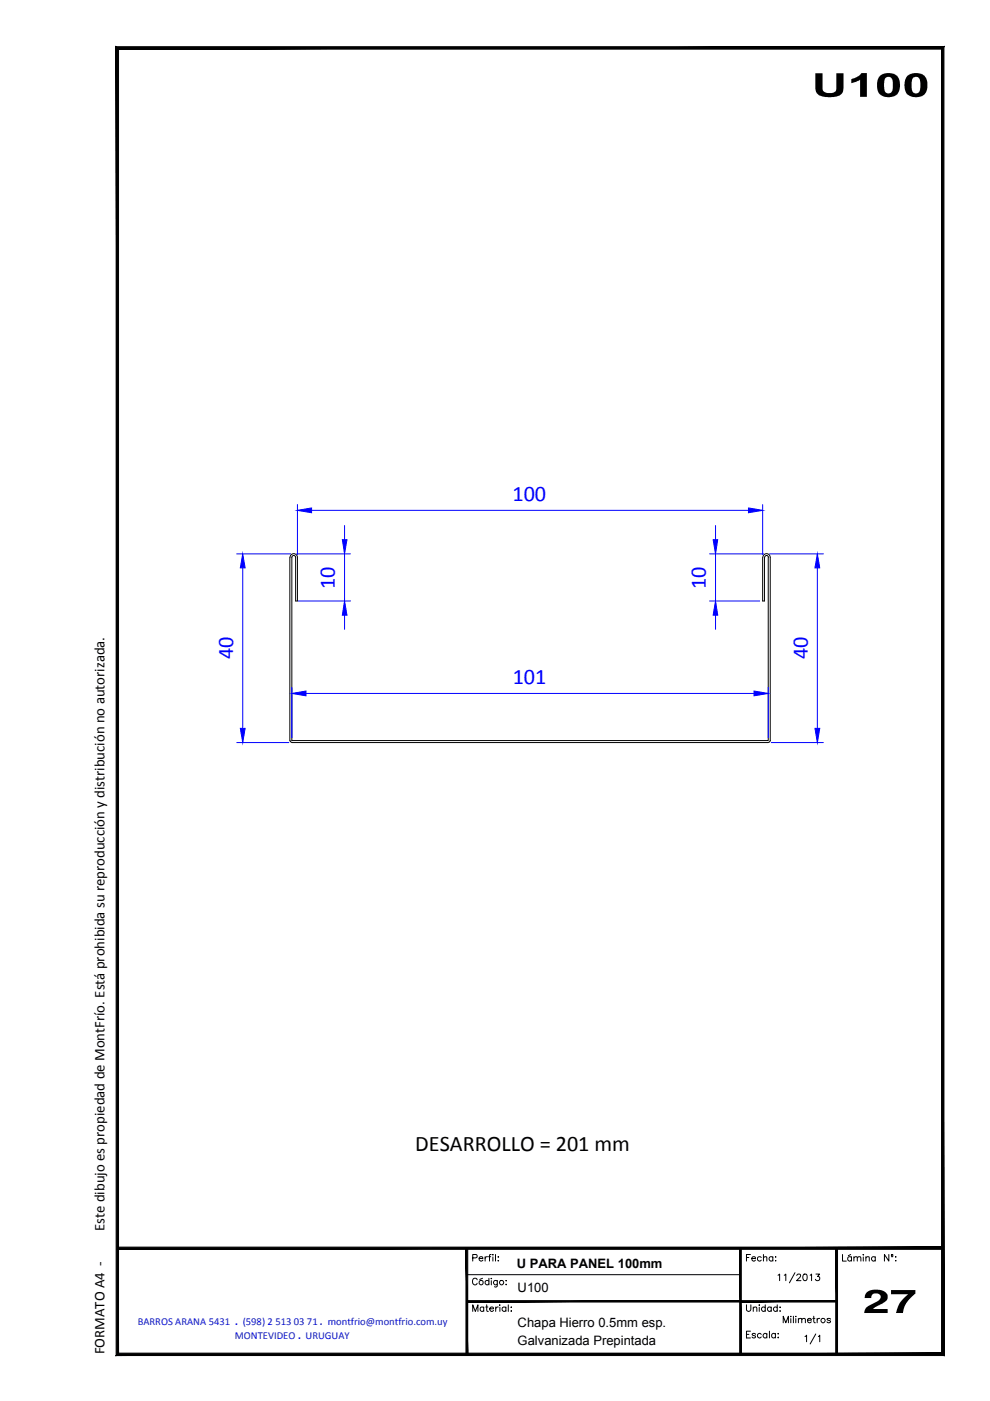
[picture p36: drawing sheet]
<svg xmlns="http://www.w3.org/2000/svg" width="210mm" height="297mm" viewBox="0 0 210 297" stroke-linecap="round" stroke-linejoin="round" font-family="sans-serif">
<defs><g id="words">
<g font-size="4.7" fill="#00f">
<text x="108.7" y="106.2">100</text>
<text x="71" y="124.9" transform="rotate(-90 71 124.9)">10</text>
<text x="149.6" y="124.9" transform="rotate(-90 149.6 124.9)">10</text>
<text x="49.4" y="139.8" transform="rotate(-90 49.4 139.8)">40</text>
<text x="171.3" y="139.8" transform="rotate(-90 171.3 139.8)">40</text>
<text x="108.7" y="145">101</text>
</g>
<text font-size="4.7" x="88" y="244.1">DESARROLLO = 201 mm</text>
<g font-size="3.1">
<text x="22.1" y="261" transform="rotate(-90 22.1 261)">Este dibujo es propiedad de MontFrío. Está prohibida su reproducción y distribución no autorizada.</text>
<text x="22.1" y="287.1" transform="rotate(-90 22.1 287.1)">FORMATO A4 -</text>
</g>
<g font-size="2.8">
<text x="109.6" y="268.8">U PARA PANEL 100mm</text>
<text x="109.8" y="273.9">U100</text>
<text x="109.8" y="281.3">Chapa Hierro 0.5mm esp.</text>
<text x="109.8" y="285.1">Galvanizada Prepintada</text>
</g>
<g font-size="2.2" fill="#0012ba">
<text x="29.2" y="281">BARROS ARANA 5431 . (598) 2 513 03 71 . montfrio@montfrio.com.uy</text>
<text x="49.8" y="283.8">MONTEVIDEO . URUGUAY</text>
</g>
</g></defs>
<g fill="none" stroke="#000" stroke-width=".21">
<path d="M61.5 118.2v38.8M61.9 118.2v38.8h101v-38.8M62.7 118.2a.4 .4 0 0 0-.4-.4 .4 .4 0 0 0-.4 .4M62.7 118.2v9.2h.4v-9.2M63.1 118.2a.78 .78 0 0 0-.8-.8 .78 .78 0 0 0-.8 .8M161.7 118.2v9.2h.4v-9.2M162.9 118.2a.4 .4 0 0 0-.4-.4 .4 .4 0 0 0-.4 .4M163.3 118.2v38.8l-.4 .4M163.3 118.2a.78 .78 0 0 0-.8-.8 .78 .78 0 0 0-.8 .8M61.5 157l.4 .4M61.9 157.4h101M99 270.3h58"/>
<path d="M100.2 278v-1.4l.6 1.4 .5-1.4v1.4M100.2 266.7l.9-.1v-.5l-.9-.1v1.4M101.2 271.4a.5 .5 0 0 0-.6-.4 .5 .5 0 0 0-.4 .5v.4a.5 .5 0 0 0 .4 .5 .5 .5 0 0 0 .6-.3M101.6 266.8h.8a.46 .46 0 0 0-.5-.3 .46 .46 0 0 0-.4 .4 .46 .46 0 0 0 .4 .5l.5-.2M102.3 271l-.6 .3M102.6 277.3a.43 .43 0 0 0-.7-.1 .43 .43 0 0 0 0 .7 .43 .43 0 0 0 .7-.1M102.6 277.1v.9M102.9 266.4v1M103 277.1h.4M103.2 276.6v1.4h.3M103.4 266.4l-.5 .2v.2M103.6 266.4h.4"/>
<path d="M103.7 271.7a.45 .45 0 0 0-.7-.1 .45 .45 0 0 0 0 .7 .45 .45 0 0 0 .7-.1M103.7 271v1.4M103.8 277.5h.8a.42 .42 0 0 0-.6-.3 .42 .42 0 0 0-.1 .6l.3 .2 .4-.2M104.1 266h-.3v1.4M104.2 271v.1zM104.2 271.5v.9M104.5 266v.1zM104.5 266.5v.9M105.1 266v1.4M105.1 277.1v.9M105.4 271.5v1.3l-.2 .1-.4-.1M105.4 271.7a.45 .45 0 0 0-.6-.1 .45 .45 0 0 0 0 .7 .45 .45 0 0 0 .6-.1"/>
<path d="M105.6 266.5h.1zM105.6 267.3h.1zM105.6 277.1a.43 .43 0 0 0-.5 .4M105.9 276.7h.1zM106 277.2v.8M107.3 277.3a.45 .45 0 0 0-.7-.1 .45 .45 0 0 0 0 .7 .45 .45 0 0 0 .7-.1M107.3 271.5h.1zM107.3 272.3h.1zM107.3 277.1v.9M107.8 276.6v1.4M108.3 277.2h.1zM108.3 278h.1z"/>
<path d="M158.3 276.6v1.2l.4 .2h.3l.2-.4v-1M158.3 266.6h.5M159.1 266h-.8v1.4M159.4 266.8h.8a.42 .42 0 0 0-.6-.3 .42 .42 0 0 0-.1 .7l.2 .2 .5-.2M159.7 277.4l.3-.3 .4 .1 .1 .8M159.7 277.1v.9M161 276.6v.2zM161 277.2v.8M161.4 266.6a.45 .45 0 0 0-.7 0 .45 .45 0 0 0 0 .6 .45 .45 0 0 0 .7 0M161.9 266.7l.3-.3 .3 .1 .1 .9M161.9 266v1.4M162.2 277.3a.45 .45 0 0 0-.6-.1 .45 .45 0 0 0 0 .7 .45 .45 0 0 0 .6-.1"/>
<path d="M162.2 276.6v1.4M163.5 277.3a.45 .45 0 0 0-.6-.1 .45 .45 0 0 0 0 .7 .45 .45 0 0 0 .6-.1M163.5 277.1v.9M163.9 266.6a.45 .45 0 0 0-.7 0 .45 .45 0 0 0 0 .6 .45 .45 0 0 0 .7 0M163.9 266.4v1M164.4 266.5h.1zM164.5 267.3v.1zM164.8 277.3a.45 .45 0 0 0-.7-.1 .45 .45 0 0 0 0 .7 .45 .45 0 0 0 .7-.1M164.8 276.6v1.4M165 270.4l.3-.3v1.4M165.3 277.2h.2zM165.3 278h.2z"/>
<path d="M166.3 270.4l.3-.3v1.4M167.7 279.1v.1zM167.7 279.6v.9M168.2 279.1v1.4M168.6 269.8l-1.2 2.2M168.7 279.1v.1zM168.7 279.6v.9M168.9 270.4l.2-.2 .4-.1 .2 .4-.8 1h.9M169.3 279.8l.3-.3 .4 .1v.9M169.3 279.5v1M170 279.8l.3-.3 .4 .1 .1 .9M170.4 270.2l.4-.1a.77 .77 0 0 1 .3 .8 .77 .77 0 0 1-.5 .6 .89 .89 0 0 1-.2-1.3z"/>
<path d="M171.2 279.9h.8a.45 .45 0 0 0-.7-.3 .45 .45 0 0 0 .1 .8l.3 .1 .3-.3M171.8 270.4l.3-.3v1.4M172.3 279.5h.5M172.5 279.1v1.1l.4 .3M173 270.1h.8l-.5 .5a.47 .47 0 0 1 .5 .5 .47 .47 0 0 1-.4 .5 .47 .47 0 0 1-.5-.4M173.3 279.5v1M173.8 279.5a.43 .43 0 0 0-.5 .4M176.1 279.7l-.3-.2-.4 .1v.2l.6 .2 .1 .2-.3 .3-.5-.3M178.6 266v1.4h.8M180.4 266l-.5 .2M180.5 266.6a.45 .45 0 0 0-.6 0 .45 .45 0 0 0 0 .6 .45 .45 0 0 0 .6 0M180.5 266.4v1"/>
<path d="M181 266.7l.4-.3 .3 .1 .1 .9M181 266.4v1M181.8 266.7l.3-.3 .3 .1 .1 .9M183 266v.1zM183 266.5v.9M183.6 266.7l.3-.3 .4 .1v.9M183.6 266.4v1M185.6 266.6a.45 .45 0 0 0-.7 0 .45 .45 0 0 0 0 .6 .45 .45 0 0 0 .7 0M185.6 266.4v1M188.5 266v1.4l-1-1.4v1.4M189 266.4h.3M189.9 266.5h.1z"/>
<path d="M189.9 267.3h.1zM158.3 282.9h.5M159.1 282.2h-.8v1.5h.8M160.2 282.9a.4 .4 0 0 0-.4-.2 .4 .4 0 0 0-.3 .2l.6 .4 .1 .2a.4 .4 0 0 1-.4 .2 .4 .4 0 0 1-.3-.2M161.4 282.9a.45 .45 0 0 0-.7 0 .45 .45 0 0 0 0 .6 .45 .45 0 0 0 .7 0M162.6 282.9a.45 .45 0 0 0-.7 0 .45 .45 0 0 0 0 .6 .45 .45 0 0 0 .7 0M162.6 282.7v1M163.1 282.2v1.5M164.4 282.9a.45 .45 0 0 0-.7 0 .45 .45 0 0 0 0 .6 .45 .45 0 0 0 .7 0M164.4 282.7v1M164.9 282.8h.1zM164.9 283.6h.1z"/>
<path d="M166.1 280.5v-1.4l.5 1.4 .6-1.4v1.4M170.7 283.4l.3-.3v1.4M173 282.8l-1.2 2.1M173.5 283.4l.3-.3v1.4"/>
<circle cx="102" cy="271.9" r=".46"/>
<circle cx="106.3" cy="271.9" r=".45"/>
<circle cx="174.5" cy="280" r=".45"/>
<circle cx="189.2" cy="266.2" r=".18"/>
</g>
<g fill="none" stroke="#00f" stroke-width=".21">
<path d="M50.2 117.4h11.4M62.9 117.4h11.4M63.1 107v10.6M66.1 108.2h92.6M73.1 111.4v3M73.1 117.4v10M150.4 117.4h11.5M151.7 111.4v3M151.7 117.4v10M161.7 107v10.6M163.1 117.4h11.5M51.5 120.4v34"/>
<path d="M63.3 127.4h11M73.1 130.4v3M150.4 127.4h10.7M151.7 130.4v3M173.3 120.4v34M50.2 157.4h11M61.9 145.8v10.6M64.9 147h95M162.9 145.8v10.6M163.5 157.4h11.1"/>
</g>
<g fill="#00f" stroke="#00f" stroke-width=".21">
<path d="M61.9 147l3-.5v1z"/>
<path d="M159.9 146.5l3 .5-3 .5z"/>
<path d="M172.8 154.4h1l-.5 3z"/>
<path d="M173.3 117.4l.5 3h-1z"/>
<path d="M51 154.4h1l-.5 3z"/>
<path d="M51.5 117.4l.5 3h-1z"/>
<path d="M73.1 127.4l.5 3h-1z"/>
<path d="M72.6 114.4h1l-.5 3z"/>
<path d="M151.7 127.4l.5 3h-1z"/>
<path d="M151.2 114.4h1l-.5 3z"/>
<path d="M63.1 108.2l3-.5v1z"/>
<path d="M158.7 107.7l3 .5-3 .5z"/>
</g>
<g fill="#000">
<path d="M172.9 15.5h1.5v3.2a1.26 1.26 0 0 0 1.7 1 1.08 1.08 0 0 0 1.2-1.4v-2.8h1.5v3.3l-.1 .7-.3 .4-1.1 .6-1.1 .1-1.7-.1-.9-.3-.6-.7-.1-.6zM180.5 16.8l1.5-.6 .7-.7h1.1v5h-1.4v-3.6l-1.9 .8zM183.8 273.9l.9-.4 1.5-.1 .7 .2 .8 .4a1.32 1.32 0 0 1 .5 1.3 1.32 1.32 0 0 1-1 1l-1.7 .9-.4 .3h3.1v.9h-5l.2-.7 .4-.5 2.5-1.5a.82 .82 0 0 0 .4-1 .82 .82 0 0 0-1.1-.5 .82 .82 0 0 0-.9 1h-1.4l.2-.8zM188.9 273.5h5.2v.8l-1.3 1.1-.7 1-.5 1.1-.1 .9-1.5-.1 .8-2.1 1.7-1.8h-3.6z"/>
<path d="M186.6 16l.9-.4 1.2-.1 1 .2 .6 .5 .4 .9 .1 1.3-.2 .9-.6 .9-.5 .2-1.3 .2-.9-.2-.9-.5-.4-.8v-1.6l.3-1.1zM187.7 16.6l-.3 1.1 .1 1.2a.9 .9 0 0 0 1.1 .9 .9 .9 0 0 0 .7-1.1v-1.6a.87 .87 0 0 0-.6-.8 .87 .87 0 0 0-1 .3z"/>
<path d="M192.3 16.1l1.1-.5 1.1-.1 1 .2 .6 .5 .5 1v1.4l-.2 .8-.5 .8-.6 .2-1.3 .2-.8-.2-1-.5-.4-1v-1l.1-1.1zM193.6 16.5l-.3 .9 .1 1.6a.89 .89 0 0 0 1 .8 .89 .89 0 0 0 .7-1.1v-1.6a.88 .88 0 0 0-1.5-.6z"/>
</g>
<g fill="#000" stroke="#000" stroke-width=".21">
<path d="M24.6 9.9l.5 .5 175-.5zM25.1 10.4l175-.5-.5 .5zM200.1 9.9l-.5 .5 .5 277zM199.6 10.4l.5 277-.5-.5zM24.6 287.4h175.5l-.5-.5zM24.6 287.4l.5-.5h174.5zM24.6 9.9v277.5l.5-.5zM24.6 9.9l.5 .5v276.5z"/>
<path d="M98.8 264.7l.4 22.4v-22.4zM98.8 264.7l.4 22.4h-.4z"/>
<path d="M99 276.1h58v-.3zM99 275.8h58l-58 .3z"/>
<path d="M156.8 264.7l.4 22.4v-22.4zM156.8 264.7l.4 22.4h-.4z"/>
<path d="M157 276.1h20.4v-.3zM157 275.8h20.4l-20.4 .3z"/>
<path d="M177.2 264.7l.4 22.4v-22.4zM177.2 264.7l.4 22.4h-.4z"/>
<path d="M24.9 264.9h175v-.5zM24.9 264.4h175l-175 .5z"/>
</g>
<use href="#words"/>
</svg>
